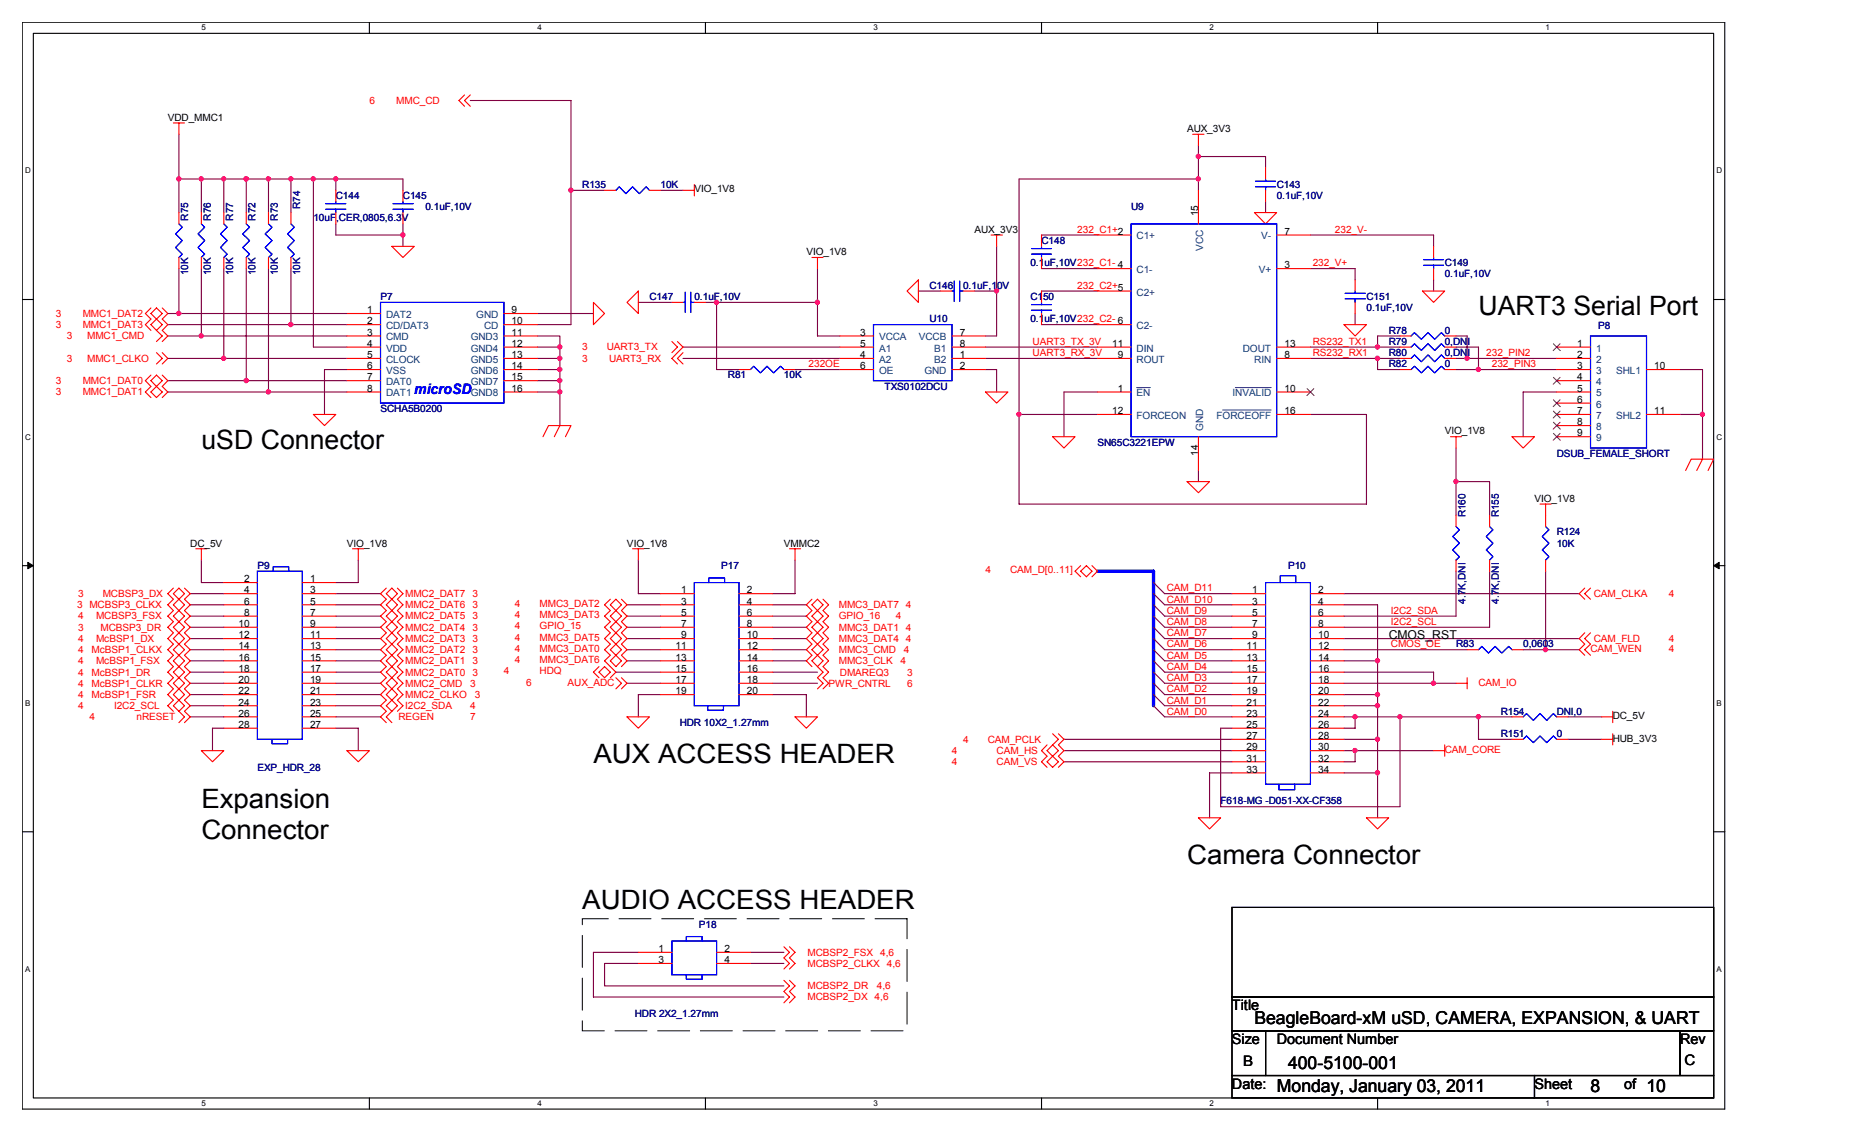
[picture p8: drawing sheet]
<svg xmlns="http://www.w3.org/2000/svg" width="356mm" height="216mm" viewBox="0 0 356 216" stroke-linecap="round" stroke-linejoin="round" font-family="sans-serif">
<defs><g id="words">
<g font-size="5.1">
<text x="281.6" y="59.9">UART3 Serial Port</text>
<text x="38.4" y="85.6">uSD Connector</text>
<text x="113" y="145.3">AUX ACCESS HEADER</text>
<text x="38.4" y="153.8">Expansion</text>
<text x="38.4" y="159.7">Connector</text>
<text x="226.1" y="164.5">Camera Connector</text>
<text x="110.9" y="173">AUDIO ACCESS HEADER</text>
</g>
<g font-size="3.4">
<text x="238.9" y="195">BeagleBoard-xM uSD, CAMERA, EXPANSION, &amp; UART</text>
<text x="245.3" y="203.5">400-5100-001</text>
<text x="243.2" y="207.8">Monday, January 03, 2011</text>
<text x="302.9" y="207.8">8</text>
<text x="313.6" y="207.8">10</text>
</g>
<text font-size="2.8" fill="#00f" x="78.9" y="75">microSD</text>
<g font-size="2.8">
<text x="234.7" y="192.3">Title</text>
<text x="234.7" y="198.8">Size</text>
<text x="236.8" y="203">B</text>
<text x="243.2" y="198.8">Document Number</text>
<text x="320" y="198.8">Rev</text>
<text x="320.8" y="202.8">C</text>
<text x="234.7" y="207.3">Date:</text>
<text x="292.3" y="207.3">Sheet</text>
<text x="309.3" y="207.3">of</text>
</g>
<text font-size="2.3" x="264.5" y="121.6">CMOS_RST</text>
<g font-size="1.9">
<text x="32" y="23">VDD_MMC1</text>
<text x="226.1" y="25.1">AUX_3V3</text>
<text x="132.2" y="36.6">VIO_1V8</text>
<text x="228.2" y="41.1" transform="rotate(-90 228.2 41.1)">15</text>
<text x="185.6" y="44.3">AUX_3V3</text>
<text x="244.6" y="44.7">7</text>
<text x="153.6" y="48.6">VIO_1V8</text>
<text x="244.6" y="51.1">3</text>
<text x="69.9" y="59.6">1</text>
<text x="97.5" y="59.6">9</text>
<text x="69.9" y="61.8">2</text>
<text x="69.9" y="63.9">3</text>
<text x="97.5" y="63.9">11</text>
<text x="97.5" y="61.8">10</text>
<text x="163.8" y="63.9">3</text>
<text x="182.8" y="63.9">7</text>
<text x="69.9" y="66">4</text>
<text x="69.9" y="68.2">5</text>
<text x="69.9" y="70.3">6</text>
<text x="97.5" y="66">12</text>
<text x="97.5" y="68.2">13</text>
<text x="97.5" y="70.3">14</text>
<text x="163.8" y="66">5</text>
<text x="163.8" y="70.3">6</text>
<text x="163.8" y="68.2">4</text>
<text x="182.8" y="66">8</text>
<text x="182.8" y="68.2">1</text>
<text x="182.8" y="70.3">2</text>
<text x="211.8" y="66">11</text>
<text x="212.9" y="68.2">9</text>
<text x="244.6" y="68.2">8</text>
<text x="244.6" y="66">13</text>
<text x="300.4" y="66">1</text>
<text x="300.4" y="68.2">2</text>
<text x="300.4" y="70.3">3</text>
<text x="315.1" y="70.3">10</text>
<text x="69.9" y="72.4">7</text>
<text x="69.9" y="74.6">8</text>
<text x="97.5" y="72.4">15</text>
<text x="97.5" y="74.6">16</text>
<text x="212.9" y="74.6">1</text>
<text x="244.6" y="74.6">10</text>
<text x="300.4" y="72.4">4</text>
<text x="300.4" y="74.6">5</text>
<text x="300.4" y="76.7">6</text>
<text x="211.8" y="78.9">12</text>
<text x="244.6" y="78.9">16</text>
<text x="275.2" y="82.7">VIO_1V8</text>
<text x="300.4" y="78.9">7</text>
<text x="300.4" y="81">8</text>
<text x="300.4" y="83.1">9</text>
<text x="315.1" y="78.9">11</text>
<text x="228.2" y="86.7" transform="rotate(-90 228.2 86.7)">14</text>
<text x="292.3" y="95.5">VIO_1V8</text>
<text x="36.2" y="104.1">DC_5V</text>
<text x="66.1" y="104.1">VIO_1V8</text>
<text x="119.4" y="104.1">VIO_1V8</text>
<text x="149.3" y="104.1">VMMC2</text>
<text x="46.5" y="110.9">2</text>
<text x="46.5" y="113">4</text>
<text x="59.1" y="110.9">1</text>
<text x="59.1" y="113">3</text>
<text x="129.7" y="113">1</text>
<text x="142.2" y="113">2</text>
<text x="238.5" y="113">1</text>
<text x="251.1" y="113">2</text>
<text x="45.4" y="119.4">10</text>
<text x="46.5" y="115.1">6</text>
<text x="46.5" y="117.3">8</text>
<text x="59.1" y="115.1">5</text>
<text x="59.1" y="117.3">7</text>
<text x="59.1" y="119.4">9</text>
<text x="129.7" y="115.1">3</text>
<text x="129.7" y="117.3">5</text>
<text x="129.7" y="119.4">7</text>
<text x="142.2" y="115.1">4</text>
<text x="142.2" y="117.3">6</text>
<text x="142.2" y="119.4">8</text>
<text x="238.5" y="115.1">3</text>
<text x="238.5" y="117.3">5</text>
<text x="238.5" y="119.4">7</text>
<text x="251.1" y="115.1">4</text>
<text x="251.1" y="117.3">6</text>
<text x="251.1" y="119.4">8</text>
<text x="45.4" y="121.5">12</text>
<text x="45.4" y="123.7">14</text>
<text x="45.4" y="125.8">16</text>
<text x="59.1" y="121.5">11</text>
<text x="59.1" y="123.7">13</text>
<text x="59.1" y="125.8">15</text>
<text x="128.7" y="123.7">11</text>
<text x="128.7" y="125.8">13</text>
<text x="129.7" y="121.5">9</text>
<text x="142.2" y="121.5">10</text>
<text x="142.2" y="123.7">12</text>
<text x="142.2" y="125.8">14</text>
<text x="237.4" y="123.7">11</text>
<text x="237.4" y="125.8">13</text>
<text x="238.5" y="121.5">9</text>
<text x="251.1" y="121.5">10</text>
<text x="251.1" y="123.7">12</text>
<text x="251.1" y="125.8">14</text>
<text x="45.4" y="127.9">18</text>
<text x="45.4" y="130">20</text>
<text x="59.1" y="127.9">17</text>
<text x="59.1" y="130">19</text>
<text x="128.7" y="127.9">15</text>
<text x="128.7" y="130">17</text>
<text x="142.2" y="127.9">16</text>
<text x="142.2" y="130">18</text>
<text x="237.4" y="127.9">15</text>
<text x="237.4" y="130">17</text>
<text x="251.1" y="127.9">16</text>
<text x="251.1" y="130">18</text>
<text x="45.4" y="132.2">22</text>
<text x="45.4" y="134.3">24</text>
<text x="45.4" y="136.4">26</text>
<text x="59.1" y="132.2">21</text>
<text x="59.1" y="134.3">23</text>
<text x="59.1" y="136.4">25</text>
<text x="128.7" y="132.2">19</text>
<text x="142.2" y="132.2">20</text>
<text x="237.4" y="132.2">19</text>
<text x="237.4" y="134.3">21</text>
<text x="237.4" y="136.4">23</text>
<text x="251.1" y="132.2">20</text>
<text x="251.1" y="134.3">22</text>
<text x="251.1" y="136.4">24</text>
<text x="307.2" y="136.9">DC_5V</text>
<text x="45.4" y="138.6">28</text>
<text x="59.1" y="138.6">27</text>
<text x="237.4" y="138.6">25</text>
<text x="237.4" y="140.7">27</text>
<text x="237.4" y="142.9">29</text>
<text x="251.1" y="138.6">26</text>
<text x="251.1" y="140.7">28</text>
<text x="251.1" y="142.9">30</text>
<text x="307.2" y="141.2">HUB_3V3</text>
<text x="237.4" y="145">31</text>
<text x="237.4" y="147.1">33</text>
<text x="251.1" y="145">32</text>
<text x="251.1" y="147.1">34</text>
<text x="125.4" y="181.3">1</text>
<text x="125.4" y="183.4">3</text>
<text x="138" y="181.3">2</text>
<text x="138" y="183.4">4</text>
</g>
<g font-size="1.9" fill="#f00">
<text x="70.4" y="19.8">6</text>
<text x="75.5" y="19.8">MMC_CD</text>
<text x="205.2" y="44.3">232_C1+2</text>
<text x="254.3" y="44.3">232_V-</text>
<text x="250" y="50.7">232_V+</text>
<text x="205.2" y="55">232_C2+5</text>
<text x="10.6" y="60.3">3</text>
<text x="10.6" y="62.4">3</text>
<text x="12.7" y="64.6">3</text>
<text x="15.7" y="60.3">MMC1_DAT2</text>
<text x="15.7" y="62.4">MMC1_DAT3</text>
<text x="16.6" y="64.6">MMC1_CMD</text>
<text x="196.7" y="65.7">UART3_TX_3V</text>
<text x="250" y="65.7">RS232_TX1</text>
<text x="12.7" y="68.8">3</text>
<text x="16.6" y="68.8">MMC1_CLKO</text>
<text x="110.9" y="68.8">3</text>
<text x="110.9" y="66.7">3</text>
<text x="115.6" y="66.7">UART3_TX</text>
<text x="116" y="68.8">UART3_RX</text>
<text x="154" y="69.9">232OE</text>
<text x="196.7" y="67.8">UART3_RX_3V</text>
<text x="250" y="67.8">RS232_RX1</text>
<text x="283.1" y="67.8">232_PIN2</text>
<text x="284.1" y="69.9">232_PIN3</text>
<text x="10.6" y="73.1">3</text>
<text x="10.6" y="75.3">3</text>
<text x="15.7" y="73.1">MMC1_DAT0</text>
<text x="15.7" y="75.3">MMC1_DAT1</text>
<text x="14.9" y="113.7">3</text>
<text x="19.6" y="113.7">MCBSP3_DX</text>
<text x="77.2" y="113.7">MMC2_DAT7</text>
<text x="90" y="113.7">3</text>
<text x="187.7" y="109.2">4</text>
<text x="192.4" y="109.2">CAM_D[0..11]</text>
<text x="222.2" y="112.6">CAM_D11</text>
<text x="303.6" y="113.7">CAM_CLKA</text>
<text x="317.8" y="113.7">4</text>
<text x="14.7" y="115.8">3 MCBSP3_CLKX</text>
<text x="14.9" y="117.9">4</text>
<text x="18.3" y="117.9">MCBSP3_FSX</text>
<text x="77.2" y="115.8">MMC2_DAT6</text>
<text x="77.2" y="117.9">MMC2_DAT5</text>
<text x="90" y="115.8">3</text>
<text x="90" y="117.9">3</text>
<text x="98.1" y="115.6">4</text>
<text x="98.1" y="117.7">4</text>
<text x="98.1" y="119.8">4</text>
<text x="102.8" y="115.6">MMC3_DAT2</text>
<text x="102.8" y="117.7">MMC3_DAT3</text>
<text x="102.8" y="119.8">GPIO_15</text>
<text x="159.8" y="115.8">MMC3_DAT7 4</text>
<text x="159.8" y="117.9">GPIO_16</text>
<text x="170.6" y="117.9">4</text>
<text x="222.2" y="119">CAM_D8</text>
<text x="222.2" y="114.7">CAM_D10</text>
<text x="222.2" y="116.9">CAM_D9</text>
<text x="264.9" y="116.9">I2C2_SDA</text>
<text x="264.9" y="119">I2C2_SCL</text>
<text x="14.9" y="122.2">4</text>
<text x="14.9" y="120.1">3</text>
<text x="14.9" y="124.3">4</text>
<text x="17.4" y="124.3">McBSP1_CLKX</text>
<text x="18.3" y="122.2">McBSP1_DX</text>
<text x="19.1" y="120.1">MCBSP3_DR</text>
<text x="77.2" y="124.3">MMC2_DAT2</text>
<text x="77.2" y="122.2">MMC2_DAT3</text>
<text x="77.2" y="120.1">MMC2_DAT4</text>
<text x="90" y="124.3">3</text>
<text x="90" y="122.2">3</text>
<text x="90" y="120.1">3</text>
<text x="98.1" y="122">4</text>
<text x="98.1" y="124.1">4</text>
<text x="102.8" y="122">MMC3_DAT5</text>
<text x="102.8" y="124.1">MMC3_DAT0</text>
<text x="159.8" y="120.1">MMC3_DAT1 4</text>
<text x="159.8" y="122.2">MMC3_DAT4 4</text>
<text x="159.8" y="124.3">MMC3_CMD</text>
<text x="172.1" y="124.3">4</text>
<text x="222.2" y="123.3">CAM_D6</text>
<text x="222.2" y="125.4">CAM_D5</text>
<text x="222.2" y="121.2">CAM_D7</text>
<text x="264.9" y="123.3">CMOS_OE</text>
<text x="302.9" y="124.1">CAM_WEN</text>
<text x="303.6" y="122.2">CAM_FLD</text>
<text x="317.8" y="124.1">4</text>
<text x="317.8" y="122.2">4</text>
<text x="14.9" y="126.4">4</text>
<text x="14.9" y="130.7">4</text>
<text x="14.9" y="128.6">4</text>
<text x="17.4" y="130.7">McBSP1_CLKR</text>
<text x="17.4" y="128.6">McBSP1_DR</text>
<text x="18.3" y="126.4">McBSP1_FSX</text>
<text x="77.2" y="130.7">MMC2_CMD</text>
<text x="77.2" y="128.6">MMC2_DAT0</text>
<text x="77.2" y="126.4">MMC2_DAT1</text>
<text x="89.6" y="130.7">3</text>
<text x="90" y="128.6">3</text>
<text x="90" y="126.4">3</text>
<text x="96" y="128.4">4</text>
<text x="98.1" y="126.2">4</text>
<text x="100.2" y="130.5">6</text>
<text x="102.8" y="126.2">MMC3_DAT6</text>
<text x="102.8" y="128.4">HDQ</text>
<text x="108.1" y="130.5">AUX_ADC</text>
<text x="157.8" y="130.7">PWR_CNTRL</text>
<text x="159.8" y="126.4">MMC3_CLK</text>
<text x="160" y="128.6">DMAREQ3</text>
<text x="171.5" y="126.4">4</text>
<text x="172.8" y="130.7">6</text>
<text x="172.8" y="128.6">3</text>
<text x="222.2" y="127.5">CAM_D4</text>
<text x="222.2" y="131.8">CAM_D2</text>
<text x="222.2" y="129.7">CAM_D3</text>
<text x="281.6" y="130.5">CAM_IO</text>
<text x="14.9" y="135">4</text>
<text x="14.9" y="132.8">4</text>
<text x="17" y="137.1">4</text>
<text x="17.4" y="132.8">McBSP1_FSR</text>
<text x="21.7" y="135">I2C2_SCL</text>
<text x="26" y="137.1">nRESET</text>
<text x="75.9" y="137.1">REGEN</text>
<text x="77.2" y="132.8">MMC2_CLKO</text>
<text x="77.2" y="135">I2C2_SDA</text>
<text x="89.6" y="135">4</text>
<text x="89.6" y="137.1">7</text>
<text x="90.4" y="132.8">3</text>
<text x="222.2" y="136.1">CAM_D0</text>
<text x="222.2" y="133.9">CAM_D1</text>
<text x="181.3" y="143.5">4</text>
<text x="183.4" y="141.4">4</text>
<text x="188.1" y="141.4">CAM_PCLK</text>
<text x="189.8" y="143.5">CAM_HS</text>
<text x="275.2" y="143.3">CAM_CORE</text>
<text x="181.3" y="145.7">4</text>
<text x="189.8" y="145.7">CAM_VS</text>
<text x="153.8" y="184.1">MCBSP2_CLKX 4,6</text>
<text x="153.8" y="181.9">MCBSP2_FSX 4,6</text>
<text x="153.8" y="188.3">MCBSP2_DR</text>
<text x="153.8" y="190.5">MCBSP2_DX 4,6</text>
<text x="167" y="188.3">4,6</text>
</g>
<g font-size="1.9" fill="#000080">
<text x="110.9" y="35.8">R135</text>
<text x="125.8" y="35.8">10K</text>
<text x="243.2" y="35.8">C143</text>
<text x="35.9" y="42" transform="rotate(-90 35.9 42)">R75</text>
<text x="40.1" y="42" transform="rotate(-90 40.1 42)">R76</text>
<text x="44.4" y="42" transform="rotate(-90 44.4 42)">R77</text>
<text x="48.7" y="42" transform="rotate(-90 48.7 42)">R72</text>
<text x="52.9" y="42" transform="rotate(-90 52.9 42)">R73</text>
<text x="57.2" y="39.8" transform="rotate(-90 57.2 39.8)">R74</text>
<text x="64" y="37.9">C144</text>
<text x="76.8" y="37.9">C145</text>
<text x="81" y="40">0.1uF,10V</text>
<text x="215.4" y="40">U9</text>
<text x="243.2" y="37.9">0.1uF,10V</text>
<text x="59.7" y="42.2">10uF,CER,0805,6.3V</text>
<text x="198.4" y="46.4">C148</text>
<text x="35.9" y="52.5" transform="rotate(-90 35.9 52.5)">10K</text>
<text x="40.1" y="52.5" transform="rotate(-90 40.1 52.5)">10K</text>
<text x="44.4" y="52.5" transform="rotate(-90 44.4 52.5)">10K</text>
<text x="48.7" y="52.5" transform="rotate(-90 48.7 52.5)">10K</text>
<text x="52.9" y="52.5" transform="rotate(-90 52.9 52.5)">10K</text>
<text x="57.2" y="52.5" transform="rotate(-90 57.2 52.5)">10K</text>
<text x="196.3" y="50.7">0.1uF,10V232_C1- 4</text>
<text x="275.2" y="50.7">C149</text>
<text x="275.2" y="52.8">0.1uF,10V</text>
<text x="72.5" y="57.1">P7</text>
<text x="123.7" y="57.1">C147</text>
<text x="132.2" y="57.1">0.1uF,10V</text>
<text x="177" y="55">C146</text>
<text x="183.4" y="55">0.1uF,10V</text>
<text x="196.3" y="57.1">C150</text>
<text x="260.3" y="57.1">C151</text>
<text x="260.3" y="59.3">0.1uF,10V</text>
<text x="177" y="61.4">U10</text>
<text x="196.3" y="61.4">0.1uF,10V232_C2- 6</text>
<text x="264.5" y="65.7">R79</text>
<text x="264.5" y="63.5">R78</text>
<text x="275.2" y="65.7">0,DNI</text>
<text x="275.2" y="63.5">0</text>
<text x="304.4" y="62.7">P8</text>
<text x="264.5" y="69.9">R82</text>
<text x="264.5" y="67.8">R80</text>
<text x="275.2" y="69.9">0</text>
<text x="275.2" y="67.8">0,DNI</text>
<text x="138.6" y="72.1">R81</text>
<text x="149.3" y="72.1">10K</text>
<text x="168.5" y="74.2">TXS0102DCU</text>
<text x="72.5" y="78.4">SCHA5B0200</text>
<text x="209" y="84.8">SN65C3221EPW</text>
<text x="296.5" y="87">DSUB_FEMALE_SHORT</text>
<text x="279.1" y="98.5" transform="rotate(-90 279.1 98.5)">R160</text>
<text x="285.5" y="98.5" transform="rotate(-90 285.5 98.5)">R155</text>
<text x="296.5" y="101.9">R124</text>
<text x="296.5" y="104.1">10K</text>
<text x="49" y="108.3">P9</text>
<text x="137.4" y="108.3">P17</text>
<text x="245.3" y="108.3">P10</text>
<text x="279.1" y="114.9" transform="rotate(-90 279.1 114.9)">4.7K,DNI</text>
<text x="285.5" y="114.9" transform="rotate(-90 285.5 114.9)">4.7K,DNI</text>
<text x="277.3" y="123.3">R83</text>
<text x="290.1" y="123.3">0,0603</text>
<text x="285.8" y="136.1">R154</text>
<text x="296.5" y="136.1">DNI,0</text>
<text x="129.5" y="138.2">HDR 10X2_1.27mm</text>
<text x="285.8" y="140.3">R151</text>
<text x="296.5" y="140.3">0</text>
<text x="49" y="146.7">EXP_HDR_28</text>
<text x="232.5" y="153.1">F618-MG -D051-XX-CF358</text>
<text x="133.1" y="176.6">P18</text>
<text x="120.9" y="193.7">HDR 2X2_1.27mm</text>
</g>
<g font-size="1.9" fill="#004080">
<text x="216.5" y="45.6">C1+</text>
<text x="229.1" y="47.8" transform="rotate(-90 229.1 47.8)">VCC</text>
<text x="240.2" y="45.6">V-</text>
<text x="216.5" y="52">C1-</text>
<text x="239.7" y="52">V+</text>
<text x="216.5" y="56.3">C2+</text>
<text x="73.5" y="60.5">DAT2</text>
<text x="73.5" y="62.7">CD/DAT3</text>
<text x="73.5" y="64.8">CMD</text>
<text x="89.7" y="64.8">GND3</text>
<text x="90.7" y="60.5">GND</text>
<text x="92.2" y="62.7">CD</text>
<text x="167.4" y="64.8">VCCA</text>
<text x="175" y="64.8">VCCB</text>
<text x="216.5" y="62.7">C2-</text>
<text x="73.5" y="66.9">VDD</text>
<text x="73.5" y="69.1">CLOCK</text>
<text x="73.5" y="71.2">VSS</text>
<text x="89.7" y="66.9">GND4</text>
<text x="89.7" y="69.1">GND5</text>
<text x="89.7" y="71.2">GND6</text>
<text x="167.4" y="66.9">A1</text>
<text x="167.4" y="71.2">OE</text>
<text x="167.4" y="69.1">A2</text>
<text x="176.1" y="71.2">GND</text>
<text x="177.9" y="66.9">B1</text>
<text x="177.9" y="69.1">B2</text>
<text x="216.5" y="69.1">ROUT</text>
<text x="216.5" y="66.9">DIN</text>
<text x="236.7" y="66.9">DOUT</text>
<text x="238.9" y="69.1">RIN</text>
<text x="304" y="66.9">1</text>
<text x="304" y="69.1">2</text>
<text x="304" y="71.2">3</text>
<text x="307.8" y="71.2">SHL1</text>
<text x="73.5" y="73.3">DAT0</text>
<text x="73.5" y="75.5">DAT1</text>
<text x="89.7" y="73.3">GND7</text>
<text x="89.7" y="75.5">GND8</text>
<text x="216.5" y="75.5">EN</text>
<text x="234.8" y="75.5">INVALID</text>
<text x="304" y="73.3">4</text>
<text x="304" y="75.5">5</text>
<text x="304" y="77.6">6</text>
<text x="216.5" y="79.8">FORCEON</text>
<text x="229.1" y="82.1" transform="rotate(-90 229.1 82.1)">GND</text>
<text x="231.7" y="79.8">FORCEOFF</text>
<text x="304" y="79.8">7</text>
<text x="304" y="81.9">8</text>
<text x="304" y="84">9</text>
<text x="307.8" y="79.8">SHL2</text>
</g>
<g font-size="1.5">
<text x="38.4" y="5.8">5</text>
<text x="102.4" y="5.8">4</text>
<text x="166.4" y="5.8">3</text>
<text x="230.4" y="5.8">2</text>
<text x="294.4" y="5.8">1</text>
<text x="4.8" y="33">D</text>
<text x="326.9" y="33">D</text>
<text x="4.8" y="83.7">C</text>
<text x="326.9" y="83.7">C</text>
<text x="4.8" y="134.4">B</text>
<text x="326.9" y="134.4">B</text>
<text x="4.8" y="185">A</text>
<text x="326.9" y="185">A</text>
<text x="38.4" y="210.6">5</text>
<text x="102.4" y="210.6">4</text>
<text x="166.4" y="210.6">3</text>
<text x="230.4" y="210.6">2</text>
<text x="294.4" y="210.6">1</text>
</g>
</g></defs>
<path d="M4.2 4.2h324.3v207h-324.3zM6.3 6.3h320.1v202.7h-320.1z" fill="none" stroke="#000" stroke-width=".21"/>
<g fill="#fff">
<path d="M38.4 4.4h.8v1.7h-.8z"/>
<path d="M38.4 209.3h.8v1.6h-.8z"/>
</g>
<path d="M70.4 4.2v2.1M70.4 209v2.2" fill="none" stroke="#000" stroke-width=".21"/>
<g fill="#fff">
<path d="M102.4 4.4h.8v1.7h-.8z"/>
<path d="M102.4 209.3h.8v1.6h-.8z"/>
</g>
<path d="M134.4 4.2v2.1M134.4 209v2.2" fill="none" stroke="#000" stroke-width=".21"/>
<g fill="#fff">
<path d="M166.4 4.4h.8v1.7h-.8z"/>
<path d="M166.4 209.3h.8v1.6h-.8z"/>
</g>
<path d="M198.4 4.2v2.1M198.4 209v2.2" fill="none" stroke="#000" stroke-width=".21"/>
<g fill="#fff">
<path d="M230.4 4.4h.8v1.7h-.8z"/>
<path d="M230.4 209.3h.8v1.6h-.8z"/>
</g>
<path d="M262.4 4.2v2.1M262.4 209v2.2" fill="none" stroke="#000" stroke-width=".21"/>
<g fill="#fff">
<path d="M294.4 4.4h.8v1.7h-.8z"/>
<path d="M294.4 209.3h.8v1.6h-.8z"/>
<path d="M4.8 31.7h1v1.7h-1z"/>
<path d="M326.9 31.7h1.1v1.7h-1.1z"/>
<path d="M4.8 82.3h1v1.7h-1z"/>
<path d="M326.9 82.3h1.1v1.7h-1.1z"/>
</g>
<path d="M4.2 57h2.1M326.4 57h2.1" fill="none" stroke="#000" stroke-width=".21"/>
<g fill="#fff">
<path d="M4.8 133h1v1.7h-1z"/>
<path d="M326.9 133h1v1.7h-1z"/>
</g>
<path d="M4.2 107.7h2.1M326.4 107.7h2.1" fill="none" stroke="#000" stroke-width=".21"/>
<path d="M5.3 107.1l1 .6-1 .6zM326.4 107.7l1-.6v1.2z" fill="#000" stroke="#000" stroke-width=".19"/>
<g fill="#fff">
<path d="M4.8 183.7h1v1.7h-1z"/>
<path d="M326.9 183.7h1v1.7h-1z"/>
</g>
<path d="M4.2 158.4h2.1M326.4 158.4h2.1M234.7 172.8h91.7v17h-91.7zM234.7 189.8h91.7v6.5h-91.7zM234.7 196.3h6.3v8.5h-6.3zM241 196.3h79v8.5h-79zM320 196.3h6.4v8.5h-6.4zM234.7 204.8h57.6v4.2h-57.6zM292.3 204.8h34.1v4.2h-34.1z" fill="none" stroke="#000" stroke-width=".21"/>
<g fill="none" stroke="#800040" stroke-width=".21">
<path d="M89.6 19.1h19.2v17.1h6.3M34.1 34.1h42.6v2.1M34.1 25.6v14.9M38.4 34.1v6.4M42.6 34.1v6.4M46.9 34.1v6.4M51.1 34.1v6.4M55.4 34.1v6.4M59.7 34.1v32h6.4M64 34.1v2.1M108.8 36.2v25.6h-6.4M125.8 36.2h4.3"/>
<path d="M228.3 34.1h-34.2v61.9h66.2v-17.1h-10.7M228.3 29.8h12.7v2.2M228.3 27.7v8.5M241 38.4v2.1M32 59.7h34.1M34.1 51.1v8.6M38.4 51.1v12.9M42.6 51.1v17.1M46.9 51.1v21.4M51.1 51.1v23.5M55.4 51.1v10.7M64 42.6v2.1h12.7"/>
<path d="M76.7 42.6v4.3M102.4 59.7h10.6M121.6 57.6h6.4M134.4 57.6h21.3M136.5 57.6v12.8h4.3M155.7 51.1v12.9h4.3M174.9 55.4h4.3M185.6 55.4h4.2M189.8 46.9v17.1h-2.1M198.4 55.4h10.6M198.4 44.7h10.6M198.4 51.1h10.6"/>
<path d="M249.6 44.7h23.4v2.2M249.6 51.1h8.5v2.2M258.1 59.7v2.1M273 53.3v2.1M32 64h34.1M32 68.2h34.1M32 72.5h34.1M32 61.8h34.1M32 74.6h34.1M66.1 70.4h-4.3v8.5M102.4 64h4.2v2.1M102.4 68.2h4.2"/>
<path d="M102.4 72.5h4.2M102.4 66.1h4.2M106.6 68.2v2.2h-4.2M106.6 72.5v2.1h-4.2M106.6 66.1v2.1M106.6 70.4v2.1M106.6 74.6v6.4M130.1 68.2h29.9M130.1 66.1h29.9M151.4 70.4h8.6M187.7 68.2h21.3M187.7 66.1h21.3"/>
<path d="M187.7 70.4h2.1v4.2M194.1 78.9h14.9M198.4 61.8h10.6M209 74.6h-6.4v8.5M249.6 68.2h12.8v2.2h4.3M249.6 66.1h17.1M262.4 68.2h4.3M266.7 64h-4.3v2.1M277.3 64h2.1v4.2M277.3 68.2h19.2M277.3 66.1h4.3v4.3M277.3 70.4h19.2"/>
<path d="M296.5 74.6h-6.4v8.5M320 70.4h4.3v8.5M320 78.9h4.3v8.5M228.3 89.6v2.1M277.3 91.7h6.4v6.4M277.3 85.3v12.8M36.2 115.1h6.4M36.2 119.4h6.4M36.2 113h6.4M36.2 117.3h6.4M38.4 106.6v4.3h4.2M64 115.1h8.5"/>
<path d="M64 119.4h8.5M64 113h8.5M64 117.3h8.5M68.2 106.6v4.3h-4.2M119.4 115.1h6.4M119.4 119.4h6.4M119.4 117.3h6.4M121.6 106.6v6.4h4.2M147.2 115.1h6.4M147.2 119.4h6.4M147.2 117.3h6.4M151.4 106.6v6.4h-4.2"/>
<path d="M219.7 110.9l2.1 2.1h12.9M219.7 113l2.1 2.1h12.9M219.7 115.1l2.1 2.2h12.9M219.7 117.3l2.1 2.1h12.9M219.7 119.4l2.1 2.2h12.9M256 115.1h6.4v40.6M256 113h44.8M277.3 108.8v8.5h-21.3M283.7 108.8v10.6h-27.7M294.4 108.8v14.9M36.2 132.2h6.4M36.2 134.4h6.4"/>
<path d="M36.2 121.6h6.4M36.2 123.7h6.4M36.2 125.8h6.4M36.2 128h6.4M36.2 136.5h6.4M36.2 130.1h6.4M42.6 138.6h-2.1v4.3M64 138.6h4.2v4.3M64 132.2h8.5M64 134.4h8.5M64 121.6h8.5M64 123.7h8.5"/>
<path d="M64 125.8h8.5M64 128h8.5M64 136.5h8.5M64 130.1h8.5M117.3 128h8.5M119.4 121.6h6.4M119.4 123.7h6.4M119.4 125.8h6.4M119.4 130.1h6.4M125.8 132.2h-4.2v4.3M147.2 132.2h6.4v4.3M147.2 121.6h6.4"/>
<path d="M147.2 123.7h6.4M147.2 125.8h6.4M147.2 128h8.5M147.2 130.1h8.5M219.7 121.6l2.1 2.1h12.9M219.7 123.7l2.1 2.1h12.9M219.7 125.8l2.1 2.2h12.9M219.7 128l2.1 2.1h12.9M219.7 130.1l2.1 2.1h12.9M219.7 132.2l2.1 2.2h12.9M219.7 134.4l2.1 2.1h12.9M256 128h17v2.1"/>
<path d="M256 132.2h6.4M256 134.4h6.4M256 121.6h44.8M256 123.7h23.4M256 125.8h6.4M256 136.5h32M256 130.1h21.3M258.1 136.5v2.1h-2.1M266.7 136.5v17.1h-34.2v-15h2.2M281.6 136.5v4.3h6.4M290.1 123.7h10.7M298.7 136.5h6.4"/>
<path d="M202.6 140.8h32.1M202.6 145h32.1M202.6 142.9h32.1M234.7 147.2h-4.3v8.5M256 140.8h6.4M256 142.9h17M256 147.2h6.4M258.1 142.9v2.1h-2.1M298.7 140.8h6.4M121.6 183.4h-6.5v4.3h34.2M121.6 181.3h-8.6v8.5h36.3M142.9 181.3h6.4"/>
<path d="M142.9 183.4h6.4"/>
</g>
<g fill="#f0f" stroke="#f0f" stroke-width=".21">
<circle cx="46.9" cy="72.4" r=".4"/>
<circle cx="51.1" cy="74.6" r=".4"/>
<circle cx="63.9" cy="34.1" r=".4"/>
<circle cx="59.7" cy="34.1" r=".4"/>
<circle cx="42.6" cy="68.2" r=".4"/>
<circle cx="38.3" cy="34.1" r=".4"/>
<circle cx="38.3" cy="63.9" r=".4"/>
<circle cx="34.1" cy="59.7" r=".4"/>
<circle cx="55.4" cy="61.8" r=".4"/>
<circle cx="228.2" cy="29.8" r=".4"/>
<circle cx="228.2" cy="34.1" r=".4"/>
<circle cx="46.9" cy="34.1" r=".4"/>
<circle cx="42.6" cy="34.1" r=".4"/>
<circle cx="55.4" cy="34.1" r=".4"/>
<circle cx="262.4" cy="68.2" r=".4"/>
<circle cx="155.7" cy="57.5" r=".4"/>
<circle cx="136.5" cy="57.5" r=".4"/>
<circle cx="189.8" cy="55.4" r=".4"/>
<circle cx="262.4" cy="66.1" r=".4"/>
<circle cx="194.1" cy="78.9" r=".4"/>
<circle cx="279.4" cy="68.2" r=".4"/>
<circle cx="281.6" cy="70.3" r=".4"/>
<circle cx="51.1" cy="34.1" r=".4"/>
<circle cx="34.1" cy="34.1" r=".4"/>
<circle cx="262.4" cy="132.2" r=".4"/>
<circle cx="262.4" cy="125.8" r=".4"/>
<circle cx="262.4" cy="147.1" r=".4"/>
<circle cx="262.4" cy="140.7" r=".4"/>
<circle cx="262.4" cy="134.3" r=".4"/>
<circle cx="266.6" cy="136.5" r=".4"/>
<circle cx="258.1" cy="136.5" r=".4"/>
<circle cx="258.1" cy="142.9" r=".4"/>
<circle cx="76.7" cy="44.7" r=".4"/>
<circle cx="324.2" cy="78.9" r=".4"/>
<circle cx="106.6" cy="74.6" r=".4"/>
<circle cx="108.7" cy="36.2" r=".4"/>
<circle cx="106.6" cy="66.1" r=".4"/>
<circle cx="294.4" cy="123.7" r=".4"/>
<circle cx="273" cy="130.1" r=".4"/>
<circle cx="281.6" cy="136.5" r=".4"/>
<circle cx="277.3" cy="91.7" r=".4"/>
<circle cx="106.6" cy="68.2" r=".4"/>
<circle cx="106.6" cy="72.4" r=".4"/>
<circle cx="106.6" cy="70.3" r=".4"/>
</g>
<path d="M209 108.8h10.7v25.6" fill="none" stroke="#00f" stroke-width=".63"/>
<g fill="none" stroke="#f00" stroke-width=".21">
<path d="M88.5 18.1l-1.1 1 1.1 1.1M89.6 18.1l-1.1 1 1.1 1.1M33 23.4h2.1M34.1 23.4v2.2M64 36.2v2.2M76.7 36.2v2.2M115.1 36.2h2.2M123.7 36.2h2.1M130.1 36.2h2.1M132.2 35.1v2.2M227.2 25.6h2.1M228.3 25.6v2.1"/>
<path d="M228.3 36.2v6.4M241 32v2.1M241 36.2v2.2M28.7 58.6l-1 1.1 1 1-1 1.1 1 1.1M28.7 59.7l1.1-1.1 1.1 1.1-1.1 1zM30.9 58.6l1.1 1.1-1.1 1 1.1 1.1-1.1 1.1 1.1 1.1-1.1 1M34.1 40.5v2.1M34.1 49v2.1M38.4 40.5v2.1M38.4 49v2.1M42.6 40.5v2.1M42.6 49v2.1"/>
<path d="M46.9 40.5v2.1M46.9 49v2.1M51.1 40.5v2.1M51.1 49v2.1M55.4 40.5v2.1M55.4 49v2.1M64 40.5v2.1M66.1 59.7h6.4M74.6 46.9h4.3l-2.2 2.1zM76.7 40.5v2.1M96 59.7h6.4M113 57.6l2.1 2.1-2.1 2.1z"/>
<path d="M121.6 55.4v4.3l-2.2-2.1zM128 57.6h2.1M132.2 57.6h2.2M154.6 49h2.2M155.7 49v2.1M172.8 55.4l2.1-2.1v4.3zM179.2 55.4h2.1M183.4 55.4h2.2M188.8 44.7h2.1M189.8 44.7v2.2M198.4 44.7v2.2M198.4 49v2.1"/>
<path d="M198.4 55.4v2.2M198.4 59.7v2.1M209 44.7h6.4M209 51.1h6.4M209 55.4h6.4M238.9 40.5h4.3l-2.2 2.1zM243.2 44.7h6.4M243.2 51.1h6.4M258.1 53.3v2.1M258.1 57.6v2.1M270.9 55.4h4.3l-2.2 2.2zM273 46.9v2.1"/>
<path d="M273 51.1v2.2M28.7 71.4l-1 1.1 1 1.1-1 1 1 1.1M28.7 72.5l1.1-1.1 1.1 1.1-1.1 1.1zM28.7 74.6l1.1-1 1.1 1-1.1 1.1zM29.8 67.1l1.1 1.1-1.1 1.1M29.8 62.9l1.1 1.1-1.1 1M29.8 60.7l-1.1 1.1 1.1 1.1M29.8 60.7l1.1 1.1-1.1 1.1M30.9 67.1l1.1 1.1-1.1 1.1M30.9 71.4l1.1 1.1-1.1 1.1 1.1 1-1.1 1.1M59.7 78.9h4.3l-2.2 2.1zM66.1 70.4h6.4"/>
<path d="M66.1 68.2h6.4M66.1 66.1h6.4M66.1 64h6.4M66.1 74.6h6.4M66.1 61.8h6.4M66.1 72.5h6.4M96 70.4h6.4M96 68.2h6.4M96 66.1h6.4M96 64h6.4M96 74.6h6.4M96 61.8h6.4"/>
<path d="M96 72.5h6.4M128 65l1 1.1-1 1M129 65l1.1 1.1-2.1 2.1 1 1.1M130.1 67.1l-1.1 1.1 1.1 1.1M140.8 70.4h2.1M149.3 70.4h2.1M160 70.4h6.4M160 68.2h6.4M160 66.1h6.4M160 64h6.4M181.3 70.4h6.4M181.3 68.2h6.4"/>
<path d="M181.3 66.1h6.4M181.3 64h6.4M187.7 74.6h4.3l-2.2 2.1zM209 68.2h6.4M209 66.1h6.4M209 74.6h6.4M209 61.8h6.4M209 78.9h6.4M243.2 68.2h6.4M243.2 66.1h6.4M243.2 74.6h6.4M243.2 78.9h6.4"/>
<path d="M256 61.8h4.3l-2.2 2.2zM266.7 70.4h2.1M266.7 68.2h2.1M266.7 66.1h2.1M266.7 64h2.1M275.2 70.4h2.1M275.2 68.2h2.1M275.2 66.1h2.1M275.2 64h2.1M296.5 70.4h6.4M296.5 68.2h6.4M296.5 66.1h6.4"/>
<path d="M296.5 74.6h6.4M296.5 78.9h6.4M296.5 72.5h6.4M296.5 76.7h6.4M313.6 70.4h6.4M313.6 78.9h6.4M103.4 83.1l1.1-2.1h4.3l-1.1 2.1M106.6 81l-1 2.1M200.5 83.1h4.3l-2.2 2.2zM226.1 91.7h4.3l-2.1 2.1zM228.3 83.1v6.5M276.3 83.1h2.1"/>
<path d="M277.3 83.1v2.2M277.3 98.1v2.1M283.7 98.1v2.1M288 83.1h4.3l-2.2 2.2zM293.3 96h2.1M294.4 96v4.2M296.5 83.1h6.4M296.5 81h6.4M321.1 89.6l1-2.2h4.3l-1.1 2.2M324.3 87.4l-1.1 2.2M33 112l-1 1 1 1.1-1 1 1 1.1-1 1.1 1 1.1-1 1 1 1.1-1 1.1 1 1-1 1.1 1 1.1-1 1 1 1.1-1 1.1 1 1-1 1.1 1 1-1 1.1 1 1.1-1 1.1 1 1M33 113l1.1-1 1 1-1 1.1z"/>
<path d="M34.1 116.2l1 1.1-1 1.1M34.1 116.2l-1.1 1.1 1.1 1.1M34.1 118.4l1 1-1 1.1M34.1 118.4l-1.1 1 1.1 1.1M34.1 114.1l1 1-1 1.1M34.1 114.1l-1.1 1 1.1 1.1M35.1 112l1.1 1-1.1 1.1 1.1 1-1.1 1.1 1.1 1.1-1.1 1.1 1.1 1-1.1 1.1 1.1 1.1-1.1 1 1.1 1.1-1.1 1.1 1.1 1-1.1 1.1 1.1 1.1-1.1 1 1.1 1.1-1.1 1 1.1 1.1-1.1 1.1 1.1 1.1-1.1 1 1.1 1.1-1.1 1.1M37.3 104.5h2.1M38.4 104.5v2.1M42.6 113h6.4M42.6 115.1h6.4M42.6 117.3h6.4"/>
<path d="M42.6 119.4h6.4M42.6 110.9h6.4M57.6 113h6.4M57.6 115.1h6.4M57.6 117.3h6.4M57.6 119.4h6.4M57.6 110.9h6.4M67.1 104.5h2.2M68.2 104.5v2.1M73.6 112l-1.1 1 1.1 1.1-1.1 1 1.1 1.1-1.1 1.1 1.1 1.1-1.1 1 1.1 1.1-1.1 1.1 1.1 1-1.1 1.1 1.1 1.1-1.1 1 1.1 1.1-1.1 1.1 1.1 1-1.1 1.1 1.1 1-1.1 1.1 1.1 1.1-1.1 1.1 1.1 1-1.1 1.1 1.1 1.1M73.6 113l1-1 1.1 1-1.1 1.1zM74.6 114.1l-1 1 1 1.1"/>
<path d="M74.6 114.1l1.1 1-1.1 1.1M74.6 116.2l-1 1.1 1 1.1M74.6 116.2l1.1 1.1-1.1 1.1M74.6 118.4l-1 1 1 1.1M74.6 118.4l1.1 1-1.1 1.1M75.7 112l1 1-1 1.1 1 1-1 1.1 1 1.1-1 1.1 1 1-1 1.1 1 1.1-1 1 1 1.1-1 1.1 1 1-1 1.1 1 1.1-1 1 1 1.1-1 1 1 1.1-1 1.1 1 1.1-1 1M116.2 115.1l1.1-1 1.1 1-1.1 1.1zM116.2 114.1l-1.1 1 1.1 1.1-1.1 1.1 1.1 1.1-1.1 1 1.1 1.1-1.1 1.1 1.1 1-1.1 1.1 1.1 1.1-1.1 1 2.2 2.2-1.1 1M117.3 116.2l1.1 1.1-1.1 1.1M117.3 116.2l-1.1 1.1 1.1 1.1M117.3 118.4l1.1 1-1.1 1.1M117.3 118.4l-1.1 1 1.1 1.1"/>
<path d="M118.4 114.1l1 1-1 1.1 1 1.1-1 1.1 1 1-1 1.1 1 1.1-1 1 1 1.1-1 1.1 1 1-1 1.1M120.5 104.5h2.1M121.6 104.5v2.1M125.8 113h6.4M125.8 115.1h6.4M125.8 117.3h6.4M125.8 119.4h6.4M140.8 113h6.4M140.8 115.1h6.4M140.8 117.3h6.4M140.8 119.4h6.4M150.4 104.5h2.1"/>
<path d="M151.4 104.5v2.1M154.6 114.1l-1 1 1 1.1-1 1.1 1 1.1-1 1 1 1.1-1 1.1 1 1-1 1.1 1 1.1-1 1 1 1.1M154.6 115.1l1.1-1 1.1 1-1.1 1.1zM155.7 116.2l-1.1 1.1 1.1 1.1M155.7 116.2l1.1 1.1-1.1 1.1M155.7 118.4l-1.1 1 1.1 1.1M155.7 118.4l1.1 1-1.1 1.1M156.8 114.1l1 1-1 1.1 1 1.1-1 1.1 1 1-1 1.1 1 1.1-1 1 1 1.1-1 1.1 1 1-1 1.1 1 1.1-1 1 1 1.1-1 1M205.8 108.8l1.1-1.1 1.1 1.1-1.1 1zM205.8 107.7l-1 1.1 1 1M208 107.7l1 1.1-1 1M234.7 113h6.3"/>
<path d="M234.7 115.1h6.3M234.7 117.3h6.3M234.7 119.4h6.3M249.6 113h6.4M249.6 115.1h6.4M249.6 117.3h6.4M249.6 119.4h6.4M277.3 106.6v2.2M283.7 106.6v2.2M294.4 106.6v2.2M301.8 112l-1 1 1 1.1M302.9 112l-1.1 1 1.1 1.1"/>
<path d="M34.1 131.1l1 1.1-1 1.1M34.1 131.1l-1.1 1.1 1.1 1.1M34.1 135.4l1 1.1-1 1.1M34.1 122.6l1 1.1-1 1.1M34.1 122.6l-1.1 1.1 1.1 1.1M34.1 120.5l1 1.1-1 1M34.1 120.5l-1.1 1.1 1.1 1M34.1 124.8l1 1-1 1.1M34.1 124.8l-1.1 1 1.1 1.1M34.1 129l1 1.1-1 1M34.1 129l-1.1 1.1 1.1 1M34.1 126.9l1 1.1-1 1"/>
<path d="M34.1 126.9l-1.1 1.1 1.1 1M34.1 133.3l1 1.1-1 1M34.1 133.3l-1.1 1.1 1.1 1M42.6 130.1h6.4M42.6 136.5h6.4M42.6 121.6h6.4M42.6 123.7h6.4M42.6 125.8h6.4M42.6 128h6.4M42.6 132.2h6.4M42.6 134.4h6.4M42.6 138.6h6.4"/>
<path d="M57.6 130.1h6.4M57.6 136.5h6.4M57.6 121.6h6.4M57.6 123.7h6.4M57.6 125.8h6.4M57.6 128h6.4M57.6 132.2h6.4M57.6 134.4h6.4M57.6 138.6h6.4M74.6 129l-1 1.1 1 1M74.6 129l1.1 1.1-1.1 1M74.6 126.9l-1 1.1 1 1"/>
<path d="M74.6 126.9l1.1 1.1-1.1 1M74.6 131.1l-1 1.1 1 1.1M74.6 131.1l1.1 1.1-1.1 1.1M74.6 124.8l-1 1 1 1.1M74.6 124.8l1.1 1-1.1 1.1M74.6 122.6l-1 1.1 1 1.1M74.6 122.6l1.1 1.1-1.1 1.1M74.6 120.5l-1 1.1 1 1M74.6 120.5l1.1 1.1-1.1 1M74.6 133.3l-1 1.1 1 1M74.6 133.3l1.1 1.1-1.1 1M74.6 135.4l-1 1.1 1 1.1"/>
<path d="M114.1 128l1-1.1 1.1 1.1-1.1 1zM114.1 126.9l-1.1 1.1 1.1 1M116.2 125.8l1.1-1 1.1 1-1.1 1.1zM117.3 120.5l1.1 1.1-1.1 1M117.3 120.5l-1.1 1.1 1.1 1M117.3 122.6l1.1 1.1-1.1 1.1M117.3 122.6l-1.1 1.1 1.1 1.1M117.3 129l1.1 1.1-1.1 1M118.4 129l1 1.1-1 1M119.4 136.5h4.3l-2.1 2.1zM125.8 130.1h6.4M125.8 121.6h6.4"/>
<path d="M125.8 123.7h6.4M125.8 125.8h6.4M125.8 128h6.4M125.8 132.2h6.4M140.8 130.1h6.4M140.8 121.6h6.4M140.8 123.7h6.4M140.8 125.8h6.4M140.8 128h6.4M140.8 132.2h6.4M151.4 136.5h4.3l-2.1 2.1zM155.7 120.5l-1.1 1.1 1.1 1"/>
<path d="M155.7 120.5l1.1 1.1-1.1 1M155.7 122.6l-1.1 1.1 1.1 1.1M155.7 122.6l1.1 1.1-1.1 1.1M155.7 124.8l-1.1 1 1.1 1.1M155.7 124.8l1.1 1-1.1 1.1M155.7 126.9l1.1 1.1-1.1 1 1.1 1.1-1.1 1M200.5 139.7l1.1 1.1-1.1 1M201.6 139.7l1 1.1-1 1 1 1.1-1 1.1 1 1-1 1.1M234.7 130.1h6.3M234.7 136.5h6.3M234.7 121.6h6.3M234.7 123.7h6.3"/>
<path d="M234.7 125.8h6.3M234.7 128h6.3M234.7 132.2h6.3M234.7 134.4h6.3M234.7 138.6h6.3M249.6 130.1h6.4M249.6 136.5h6.4M249.6 121.6h6.4M249.6 123.7h6.4M249.6 125.8h6.4M249.6 128h6.4M249.6 132.2h6.4"/>
<path d="M249.6 134.4h6.4M249.6 138.6h6.4M277.3 130.1h2.1M279.4 129v2.1M279.4 123.7h2.2M288 136.5h2.1M288 123.7h2.1M296.5 136.5h2.2M301.8 120.5l-1 1.1 1 1-1 1.1 1 1.1M302.9 120.5l-1.1 1.1 1.1 1-1.1 1.1 1.1 1.1M305.1 136.5h2.1M307.2 135.4v2.2"/>
<path d="M307.2 139.7v2.1M38.4 142.9h4.2l-2.1 2.1zM66.1 142.9h4.3l-2.2 2.1zM199.4 141.8l-1 1.1 1 1.1-1 1 1 1.1M199.4 145l1.1-1 1.1 1-1.1 1.1zM200.5 141.8l-1.1 1.1 1.1 1.1M200.5 141.8l1.1 1.1-1.1 1.1M228.3 155.7h4.2l-2.1 2.1zM234.7 142.9h6.3M234.7 140.8h6.3M234.7 145h6.3M234.7 147.2h6.3"/>
<path d="M249.6 142.9h6.4M249.6 140.8h6.4M249.6 145h6.4M249.6 147.2h6.4M260.3 155.7h4.2l-2.1 2.1zM273 142.9h2.2M275.2 141.8v2.2M288 140.8h2.1M296.5 140.8h2.2M305.1 140.8h2.1M121.6 181.3h6.4M121.6 183.4h6.4"/>
<path d="M136.5 181.3h6.4M136.5 183.4h6.4M149.3 180.3l1.1 1-1.1 1.1 1.1 1-1.1 1.1M149.3 186.6l1.1 1.1-1.1 1.1 1.1 1-1.1 1.1M150.4 180.3l1 1-1 1.1 1 1-1 1.1M150.4 186.6l1 1.1-1 1.1 1 1-1 1.1"/>
</g>
<path d="M110.9 174.9h61.9v21.4h-61.9z" fill="none" stroke="#000" stroke-width=".19" stroke-dasharray="6.1 2"/>
<g fill="none" stroke="#00f" stroke-width=".21">
<path d="M62 39.8h3.9M62 38.8h3.9M64 38.4v.4M64 39.8v.7M74.8 39.8h3.9M74.8 38.8h3.9M76.7 38.4v.4M76.7 39.8v.7M117.3 36.2l.6-.6 1.3 1.3 1.3-1.3 1.3 1.3 1.3-1.3 .6 .6M239.1 35.6h3.9M239.1 34.5h3.9M241 34.1v.4"/>
<path d="M241 35.6v.6M34.1 42.6l.6 .7-1.3 1.2 1.3 1.3-1.3 1.3 1.3 1.3-.6 .6M38.4 42.6l.6 .7-1.3 1.2 1.3 1.3-1.3 1.3 1.3 1.3-.6 .6M42.6 42.6l.7 .7-1.3 1.2 1.3 1.3-1.3 1.3 1.3 1.3-.7 .6M46.9 42.6l.6 .7-1.3 1.2 1.3 1.3-1.3 1.3 1.3 1.3-.6 .6M51.1 42.6l.7 .7-1.3 1.2 1.3 1.3-1.3 1.3 1.3 1.3-.7 .6M55.4 42.6l.6 .7-1.2 1.2 1.2 1.3-1.2 1.3 1.2 1.3-.6 .6M72.5 57.6h23.5v19.1h-23.5zM130.1 57.6h.4M130.5 55.6v3.9M131.6 57.6h.6M131.6 55.6v3.9"/>
<path d="M181.3 55.4h.4M181.7 53.5v3.9M182.8 55.4h.6M182.8 53.5v3.9M196.5 48.4h3.8M196.5 47.3h3.8M196.5 59.1h3.8M196.5 58h3.8M198.4 46.9v.4M198.4 48.4v.6M198.4 57.6v.4M198.4 59.1v.6"/>
<path d="M215.4 42.6h27.8v40.5h-27.8zM256.2 56.9h3.9M256.2 55.8h3.9M258.1 55.4v.4M258.1 56.9v.7M271.1 50.5h3.9M271.1 49.4h3.9M273 49v.4M273 50.5v.6M142.9 70.4l.7-.7 1.2 1.3 1.3-1.3 1.3 1.3 1.3-1.3 .6 .7M166.4 61.8h14.9v10.7h-14.9zM268.8 70.4l.6-.7 1.3 1.3 1.3-1.3 1.3 1.3 1.2-1.3 .7 .7"/>
<path d="M268.8 68.2l.6-.6 1.3 1.3 1.3-1.3 1.3 1.3 1.2-1.3 .7 .6M268.8 66.1l.6-.7 1.3 1.3 1.3-1.3 1.3 1.3 1.2-1.3 .7 .7M268.8 64l.6-.7 1.3 1.3 1.3-1.3 1.3 1.3 1.2-1.3 .7 .7M302.9 64h10.7v21.3h-10.7zM49 108.8h8.6v32h-8.6zM52 108.8v-.9h3v.9M132.2 110.9h8.6v23.5h-8.6zM135 110.9v-.9h3v.9M241 110.9h8.6v38.4h-8.6zM243.8 110.9v-1.3h3v1.3M277.3 100.2l.7 .7-1.3 1.2 1.3 1.3-1.3 1.3 1.3 1.3-.7 .6M283.7 100.2l.7 .7-1.3 1.2 1.3 1.3-1.3 1.3 1.3 1.3-.7 .6"/>
<path d="M294.4 100.2l.6 .7-1.2 1.2 1.2 1.3-1.2 1.3 1.2 1.3-.6 .6M134.8 134.4v.8h3v-.8M281.6 123.7l.6-.6 1.3 1.2 1.3-1.2 1.2 1.2 1.4-1.2 .6 .6M290.1 136.5l.6-.7 1.4 1.4 1.2-1.4 1.3 1.4 1.3-1.4 .6 .7M51.8 140.8v.8h3v-.8M243.6 149.3v1.1h3v-1.1M290.1 140.8l.6-.7 1.4 1.3 1.2-1.3 1.3 1.3 1.3-1.3 .6 .7M128 179.2h8.5v6.4h-8.5zM130.7 179.2v-.9h3v.9M130.7 185.6v.8h3v-.8"/>
</g>
<path d="M216.5 73.8h2.6M232.9 78.1h9.2M235.3 73.8h6.8" fill="none" stroke="#004080" stroke-width=".19"/>
<g fill="none" stroke="#804000" stroke-width=".19">
<path d="M249 74l1.3 1.3M250.2 74l-1.3 1.3M295.9 65.4l1.3 1.4M295.9 71.8l1.3 1.4M295.9 76.1l1.3 1.3M295.9 78.3l1.3 1.3M297.1 65.4l-1.3 1.4M297.1 71.8l-1.3 1.4M297.1 76.1l-1.3 1.3M297.1 78.3l-1.3 1.3M295.9 80.4l1.3 1.3M295.9 82.5l1.3 1.3"/>
<path d="M297.1 80.4l-1.3 1.3M297.1 82.5l-1.3 1.3"/>
</g>
<use href="#words"/>
</svg>
